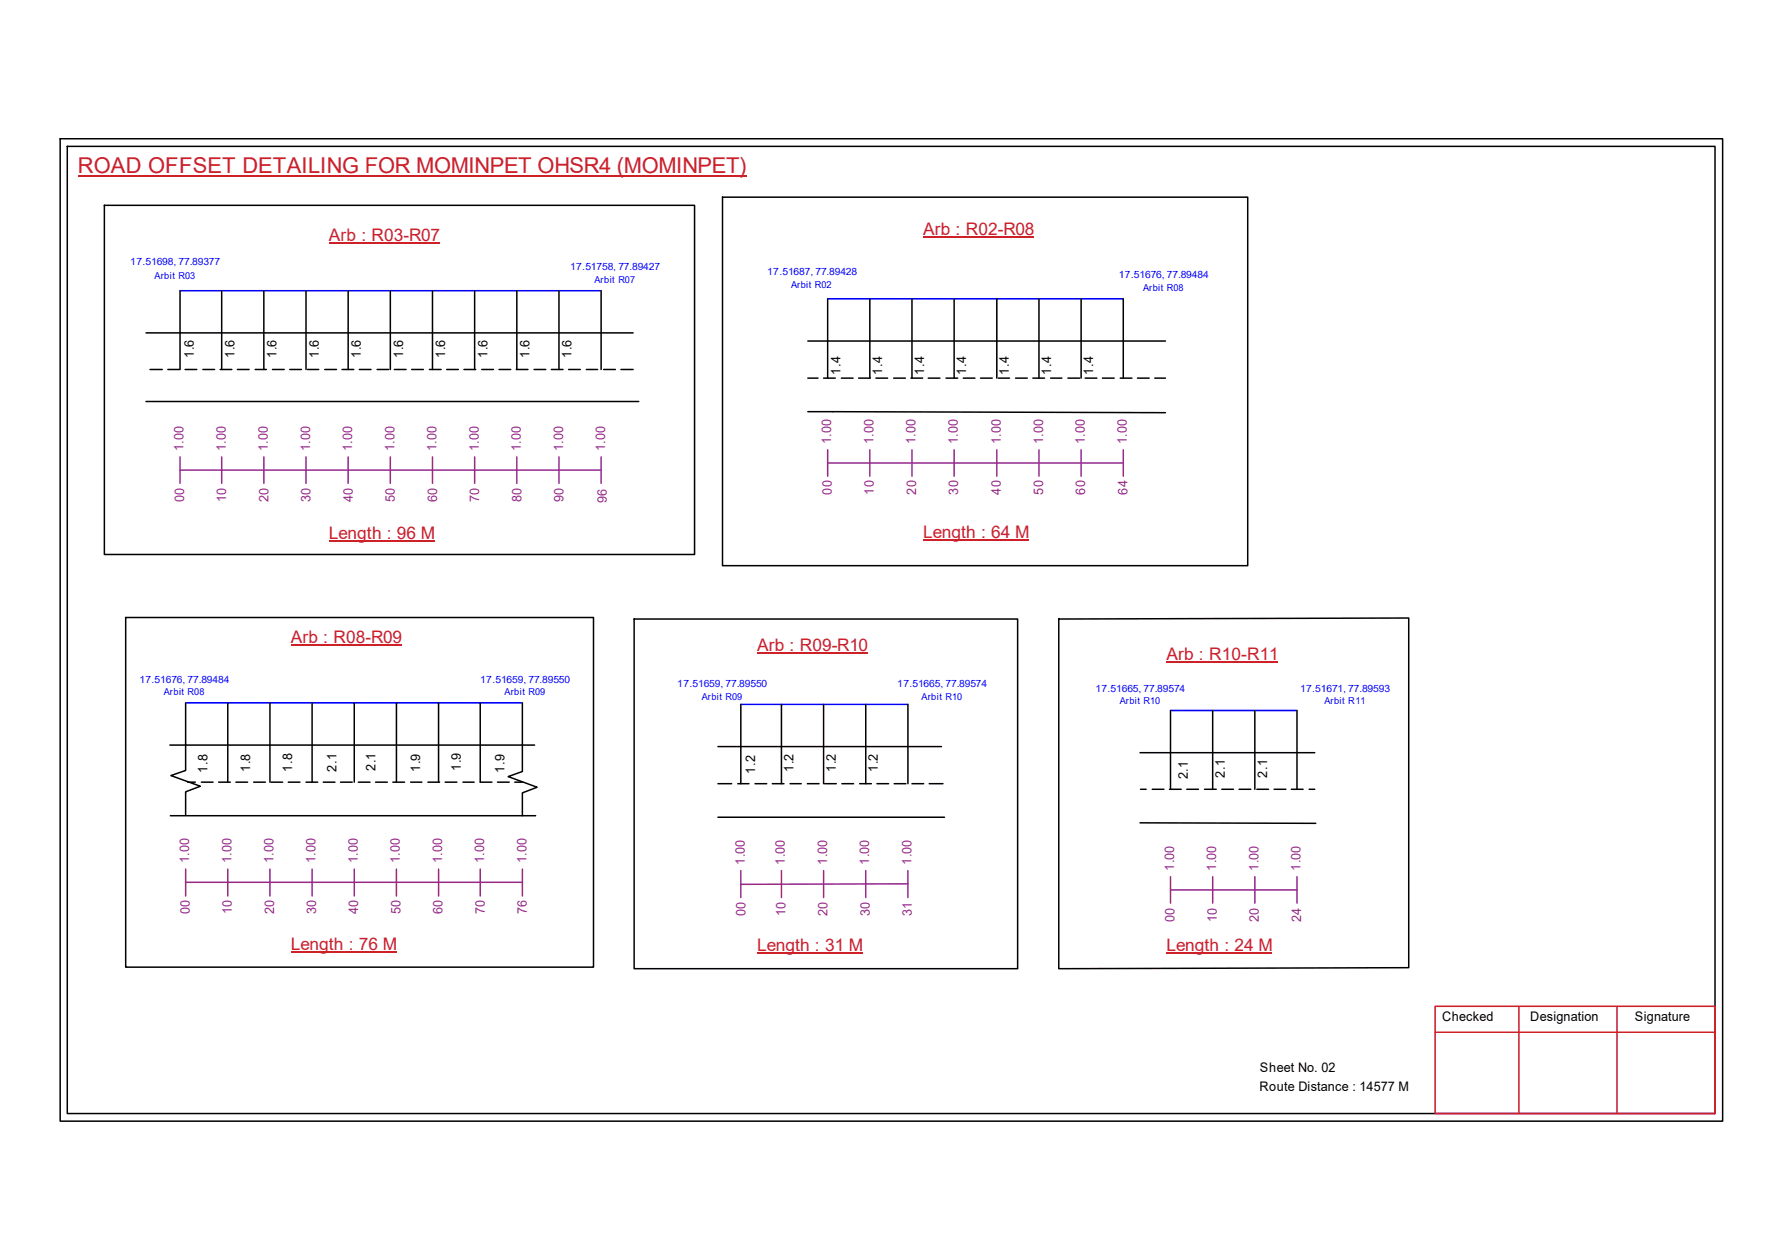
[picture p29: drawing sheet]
<svg xmlns="http://www.w3.org/2000/svg" width="297mm" height="210mm" viewBox="0 0 297 210" stroke-linecap="round" stroke-linejoin="round" font-family="sans-serif">
<defs><g id="words">
<text font-size="3.6" fill="#cd2027" x="13" y="28.9">ROAD OFFSET DETAILING FOR MOMINPET OHSR4 (MOMINPET)</text>
<g font-size="2.9" fill="#cd2027">
<text x="54.8" y="40.2">Arb : R03-R07</text>
<text x="153.9" y="39.2">Arb : R02-R08</text>
<text x="54.8" y="89.7">Length : 96 M</text>
<text x="153.9" y="89.6">Length : 64 M</text>
<text x="48.5" y="107.2">Arb : R08-R09</text>
<text x="126.2" y="108.4">Arb : R09-R10</text>
<text x="194.4" y="109.9">Arb : R10-R11</text>
<text x="48.5" y="158.3">Length : 76 M</text>
<text x="126.2" y="158.5">Length : 31 M</text>
<text x="194.4" y="158.4">Length : 24 M</text>
</g>
<g font-size="2.2">
<text x="32.3" y="59.6" transform="rotate(-90 32.3 59.6)">1.6</text>
<text x="39.1" y="59.6" transform="rotate(-90 39.1 59.6)">1.6</text>
<text x="46.1" y="59.6" transform="rotate(-90 46.1 59.6)">1.6</text>
<text x="53.1" y="59.6" transform="rotate(-90 53.1 59.6)">1.6</text>
<text x="60.2" y="59.6" transform="rotate(-90 60.2 59.6)">1.6</text>
<text x="67.2" y="59.6" transform="rotate(-90 67.2 59.6)">1.6</text>
<text x="74.2" y="59.6" transform="rotate(-90 74.2 59.6)">1.6</text>
<text x="81.2" y="59.6" transform="rotate(-90 81.2 59.6)">1.6</text>
<text x="88.3" y="59.6" transform="rotate(-90 88.3 59.6)">1.6</text>
<text x="95.3" y="59.6" transform="rotate(-90 95.3 59.6)">1.6</text>
<text x="140.1" y="62.4" transform="rotate(-90 140.1 62.4)">1.4</text>
<text x="147" y="62.4" transform="rotate(-90 147 62.4)">1.4</text>
<text x="154" y="62.4" transform="rotate(-90 154 62.4)">1.4</text>
<text x="161.1" y="62.4" transform="rotate(-90 161.1 62.4)">1.4</text>
<text x="168.2" y="62.4" transform="rotate(-90 168.2 62.4)">1.4</text>
<text x="175.2" y="62.4" transform="rotate(-90 175.2 62.4)">1.4</text>
<text x="182.2" y="62.4" transform="rotate(-90 182.2 62.4)">1.4</text>
<text x="34.6" y="128.7" transform="rotate(-90 34.6 128.7)">1.8</text>
<text x="41.7" y="128.6" transform="rotate(-90 41.7 128.6)">1.8</text>
<text x="48.7" y="128.5" transform="rotate(-90 48.7 128.5)">1.8</text>
<text x="56.1" y="128.5" transform="rotate(-90 56.1 128.5)">2.1</text>
<text x="62.6" y="128.4" transform="rotate(-90 62.6 128.4)">2.1</text>
<text x="70.1" y="128.6" transform="rotate(-90 70.1 128.6)">1.9</text>
<text x="76.8" y="128.4" transform="rotate(-90 76.8 128.4)">1.9</text>
<text x="84.1" y="128.7" transform="rotate(-90 84.1 128.7)">1.9</text>
<text x="125.9" y="128.9" transform="rotate(-90 125.9 128.9)">1.2</text>
<text x="132.3" y="128.6" transform="rotate(-90 132.3 128.6)">1.2</text>
<text x="139.3" y="128.6" transform="rotate(-90 139.3 128.6)">1.2</text>
<text x="146.3" y="128.6" transform="rotate(-90 146.3 128.6)">1.2</text>
<text x="198" y="129.8" transform="rotate(-90 198 129.8)">2.1</text>
<text x="204.2" y="129.5" transform="rotate(-90 204.2 129.5)">2.1</text>
<text x="211.2" y="129.5" transform="rotate(-90 211.2 129.5)">2.1</text>
<text x="240.4" y="170.1">Checked</text>
<text x="255.1" y="170.1">Designation</text>
<text x="272.5" y="170.1">Signature</text>
<text x="210" y="178.6">Sheet No. 02</text>
<text x="209.9" y="181.7">Route Distance : 14577 M</text>
</g>
<g font-size="2.2" fill="#93278f">
<text x="30.6" y="75.2" transform="rotate(-90 30.6 75.2)">1.00</text>
<text x="37.6" y="75.2" transform="rotate(-90 37.6 75.2)">1.00</text>
<text x="44.7" y="75.2" transform="rotate(-90 44.7 75.2)">1.00</text>
<text x="51.7" y="75.2" transform="rotate(-90 51.7 75.2)">1.00</text>
<text x="58.7" y="75.2" transform="rotate(-90 58.7 75.2)">1.00</text>
<text x="65.7" y="75.2" transform="rotate(-90 65.7 75.2)">1.00</text>
<text x="72.8" y="75.2" transform="rotate(-90 72.8 75.2)">1.00</text>
<text x="79.8" y="75.2" transform="rotate(-90 79.8 75.2)">1.00</text>
<text x="86.8" y="75.2" transform="rotate(-90 86.8 75.2)">1.00</text>
<text x="93.8" y="75.2" transform="rotate(-90 93.8 75.2)">1.00</text>
<text x="100.9" y="75.2" transform="rotate(-90 100.9 75.2)">1.00</text>
<text x="138.6" y="74" transform="rotate(-90 138.6 74)">1.00</text>
<text x="145.6" y="74" transform="rotate(-90 145.6 74)">1.00</text>
<text x="152.6" y="74" transform="rotate(-90 152.6 74)">1.00</text>
<text x="159.6" y="74" transform="rotate(-90 159.6 74)">1.00</text>
<text x="166.8" y="74" transform="rotate(-90 166.8 74)">1.00</text>
<text x="173.9" y="74" transform="rotate(-90 173.9 74)">1.00</text>
<text x="180.8" y="74" transform="rotate(-90 180.8 74)">1.00</text>
<text x="187.8" y="74" transform="rotate(-90 187.8 74)">1.00</text>
<text x="30.7" y="83.6" transform="rotate(-90 30.7 83.6)">00</text>
<text x="37.7" y="83.6" transform="rotate(-90 37.7 83.6)">10</text>
<text x="44.7" y="83.6" transform="rotate(-90 44.7 83.6)">20</text>
<text x="51.8" y="83.6" transform="rotate(-90 51.8 83.6)">30</text>
<text x="58.8" y="83.6" transform="rotate(-90 58.8 83.6)">40</text>
<text x="65.8" y="83.6" transform="rotate(-90 65.8 83.6)">50</text>
<text x="72.9" y="83.6" transform="rotate(-90 72.9 83.6)">60</text>
<text x="79.9" y="83.6" transform="rotate(-90 79.9 83.6)">70</text>
<text x="86.9" y="83.6" transform="rotate(-90 86.9 83.6)">80</text>
<text x="93.9" y="83.6" transform="rotate(-90 93.9 83.6)">90</text>
<text x="101.1" y="83.7" transform="rotate(-90 101.1 83.7)">96</text>
<text x="138.6" y="82.4" transform="rotate(-90 138.6 82.4)">00</text>
<text x="145.7" y="82.4" transform="rotate(-90 145.7 82.4)">10</text>
<text x="152.7" y="82.4" transform="rotate(-90 152.7 82.4)">20</text>
<text x="159.7" y="82.4" transform="rotate(-90 159.7 82.4)">30</text>
<text x="166.8" y="82.4" transform="rotate(-90 166.8 82.4)">40</text>
<text x="173.9" y="82.4" transform="rotate(-90 173.9 82.4)">50</text>
<text x="180.9" y="82.4" transform="rotate(-90 180.9 82.4)">60</text>
<text x="187.9" y="82.4" transform="rotate(-90 187.9 82.4)">64</text>
<text x="31.5" y="143.8" transform="rotate(-90 31.5 143.8)">1.00</text>
<text x="38.6" y="143.8" transform="rotate(-90 38.6 143.8)">1.00</text>
<text x="45.6" y="143.8" transform="rotate(-90 45.6 143.8)">1.00</text>
<text x="52.6" y="143.8" transform="rotate(-90 52.6 143.8)">1.00</text>
<text x="59.6" y="143.8" transform="rotate(-90 59.6 143.8)">1.00</text>
<text x="66.7" y="143.8" transform="rotate(-90 66.7 143.8)">1.00</text>
<text x="73.7" y="143.8" transform="rotate(-90 73.7 143.8)">1.00</text>
<text x="80.7" y="143.8" transform="rotate(-90 80.7 143.8)">1.00</text>
<text x="87.8" y="143.8" transform="rotate(-90 87.8 143.8)">1.00</text>
<text x="124.2" y="144.1" transform="rotate(-90 124.2 144.1)">1.00</text>
<text x="130.8" y="144.1" transform="rotate(-90 130.8 144.1)">1.00</text>
<text x="137.9" y="144.1" transform="rotate(-90 137.9 144.1)">1.00</text>
<text x="144.9" y="144.1" transform="rotate(-90 144.9 144.1)">1.00</text>
<text x="151.9" y="144.1" transform="rotate(-90 151.9 144.1)">1.00</text>
<text x="195.7" y="145.1" transform="rotate(-90 195.7 145.1)">1.00</text>
<text x="202.7" y="145.1" transform="rotate(-90 202.7 145.1)">1.00</text>
<text x="209.8" y="145.1" transform="rotate(-90 209.8 145.1)">1.00</text>
<text x="216.8" y="145.1" transform="rotate(-90 216.8 145.1)">1.00</text>
<text x="31.6" y="152.3" transform="rotate(-90 31.6 152.3)">00</text>
<text x="38.6" y="152.3" transform="rotate(-90 38.6 152.3)">10</text>
<text x="45.7" y="152.3" transform="rotate(-90 45.7 152.3)">20</text>
<text x="52.7" y="152.3" transform="rotate(-90 52.7 152.3)">30</text>
<text x="59.7" y="152.3" transform="rotate(-90 59.7 152.3)">40</text>
<text x="66.8" y="152.3" transform="rotate(-90 66.8 152.3)">50</text>
<text x="73.8" y="152.3" transform="rotate(-90 73.8 152.3)">60</text>
<text x="80.8" y="152.3" transform="rotate(-90 80.8 152.3)">70</text>
<text x="87.8" y="152.3" transform="rotate(-90 87.8 152.3)">76</text>
<text x="124.2" y="152.6" transform="rotate(-90 124.2 152.6)">00</text>
<text x="130.9" y="152.6" transform="rotate(-90 130.9 152.6)">10</text>
<text x="138" y="152.6" transform="rotate(-90 138 152.6)">20</text>
<text x="145" y="152.6" transform="rotate(-90 145 152.6)">30</text>
<text x="152" y="152.6" transform="rotate(-90 152 152.6)">31</text>
<text x="195.8" y="153.6" transform="rotate(-90 195.8 153.6)">00</text>
<text x="202.8" y="153.6" transform="rotate(-90 202.8 153.6)">10</text>
<text x="209.8" y="153.6" transform="rotate(-90 209.8 153.6)">20</text>
<text x="216.9" y="153.6" transform="rotate(-90 216.9 153.6)">24</text>
</g>
<g font-size="1.7" fill="#00f">
<text x="21.7" y="44.2">17.51698, 77.89377</text>
<text x="95" y="45">17.51758, 77.89427</text>
<text x="127.9" y="45.8">17.51687, 77.89428</text>
<text x="186.5" y="46.3">17.51676, 77.89484</text>
<text x="23.2" y="113.7">17.51676, 77.89484</text>
<text x="80" y="113.7">17.51659, 77.89550</text>
<text x="112.9" y="114.5">17.51659, 77.89550</text>
<text x="149.6" y="114.5">17.51665, 77.89574</text>
<text x="182.6" y="115.2">17.51665, 77.89574</text>
<text x="216.7" y="115.2">17.51671, 77.89593</text>
</g>
<g font-size="1.6" fill="#00f">
<text x="25.8" y="46.4">Arbit R03</text>
<text x="99.1" y="47.2">Arbit R07</text>
<text x="131.9" y="47.9">Arbit R02</text>
<text x="190.5" y="48.4">Arbit R08</text>
<text x="27.3" y="115.8">Arbit R08</text>
<text x="84.1" y="115.8">Arbit R09</text>
<text x="117" y="116.6">Arbit R09</text>
<text x="153.6" y="116.6">Arbit R10</text>
<text x="186.6" y="117.3">Arbit R10</text>
<text x="220.8" y="117.3">Arbit R11</text>
</g>
</g></defs>
<g fill="none" stroke="#000" stroke-width=".25">
<path d="M10 23.1h277.1v163.7h-277.1zM11.2 24.4h274.7v161.1h-274.7zM17.4 34.2h98.4v58.2h-98.4zM120.4 32.9h87.6v61.3h-87.6zM24.3 55.5h81.2M30 48.4v13.2M37 48.4v13.2M44 48.4v13.2M51 48.4v13.2M58 48.4v13.2M65.1 48.4v13.2M72.1 48.4v13.2"/>
<path d="M79.1 48.4v13.2M86.1 48.4v13.2M93.2 48.4v13.2M100.2 48.4v13.2M134.7 56.8h59.6M138 49.8v13.2M145 49.8v13.2M152 49.8v13.2M159 49.8v13.2M166.2 49.8v13.2M173.2 49.8v13.2M180.2 49.8v13.2"/>
<path d="M187.2 49.8v13.2M24.3 66.9h82.2M25 61.6h2M28 61.6h1.9M30.9 61.6h1.9M33.8 61.6h2M36.7 61.6h1.9M39.6 61.6h1.9M42.5 61.6h1.9M45.4 61.6h2M48.3 61.6h1.9M51.3 61.6h1.8"/>
<path d="M54.1 61.6h2M57 61.6h2M59.9 61.6h1.9M62.9 61.6h1.9M65.7 61.6h2M68.6 61.6h2M71.6 61.6h1.9M74.5 61.6h1.9M77.3 61.6h2M80.3 61.6h2M83.2 61.6h1.9M86.1 61.6h1.9"/>
<path d="M89 61.6h2M91.9 61.6h1.9M94.8 61.6h1.9M97.7 61.6h1.9M100.6 61.6h2M103.5 61.6h2M134.7 68.6l59.6 .1M134.7 63h1.7M137.3 63h1.9M140.2 63h2M143.1 63h2M146 63h2"/>
<path d="M149 63h1.9M151.8 63h2M154.7 63h2M157.7 63h1.9M160.6 63h1.9M163.4 63h2M166.4 63h1.9M169.3 63h1.9M172.2 63h1.9M175.1 63h1.9M178 63h2M180.9 63h1.9"/>
<path d="M183.8 63h1.9M186.7 63h2M189.6 63h2M192.5 63h1.8M21 102.9h77.9v58.2h-77.9zM30.9 117.1v7M38 117.1v13.2M45 117.1v13.2M52 117.1v13.2M59.1 117.1v13.2M66.1 117.1v13.2M73.1 117.1v13.2"/>
<path d="M80 117.1v13.2h2M87.1 117.1v11.4l-2.4 .9 4.8 1.7-2.4 1v3.8M105.7 103.1h63.9v58.3h-63.9zM123.5 117.3v13.3M130.3 117.3v13.3M137.3 117.3v13.3M144.3 117.3v13.3M151.3 117.3v13.3M176.5 103.1l58.3-.1v58.2l-58.3 .2zM195.1 118.4v13.1M202.1 118.4v13.1M209.2 118.4v13.1"/>
<path d="M216.2 118.4v13.1M28.3 124.1h60.8M28.4 135.9h60.9M30.9 124v4.4l-2.4 .8 4.9 1.8-2.5 .9v3.8M31.3 130.3h1.3M33.6 130.3h1.9M36.4 130.3h2M39.3 130.3h2M42.3 130.3h1.9M45.2 130.3h1.9M48 130.3h2M51 130.3h2"/>
<path d="M53.9 130.3h1.9M56.8 130.3h1.9M59.7 130.3h2M62.6 130.3h2M65.5 130.3h1.9M68.4 130.3h1.9M71.3 130.3h2M74.2 130.3h2M77.2 130.3h1.8M82.9 130.3h2M85.8 130.3h1.3M119.7 124.4h37.2"/>
<path d="M119.7 136.1h37.7M119.7 130.6h2.3M123 130.6h1.8M125.9 130.6h1.9M128.7 130.6h2M131.7 130.6h1.9M134.6 130.6h1.9M137.5 130.6h1.9M140.3 130.6h2M143.3 130.6h1.9M146.2 130.6h1.9M149.1 130.6h1.9"/>
<path d="M152 130.6h2M154.9 130.6h2.3M190 125.4h29.2M190 137.1l29.3 .1M190.1 131.5h.9M192.1 131.5h1.9M194.9 131.5h2M197.8 131.5h2M200.8 131.5h1.9M203.7 131.5h1.9M206.5 131.5h2M209.5 131.5h2"/>
<path d="M212.4 131.5h1.9M215.3 131.5h1.9M218.2 131.5h1"/>
</g>
<path d="M239.2 167.6h46.7v17.9h-46.7zM239.2 172h46.7M253.2 167.6v17.9M269.5 167.6v17.9" fill="none" stroke="#cc1f26" stroke-width=".25"/>
<path d="M13 29.3h111.4" fill="none" stroke="#cd2027" stroke-width=".25"/>
<path d="M30 48.4h70.2M138 49.8h49.2M30.9 117.1h56.2M123.5 117.3h27.8M195.1 118.4h21.1" fill="none" stroke="#00f" stroke-width=".25"/>
<g fill="none" stroke="#93278f" stroke-width=".25">
<path d="M30 78.3h70.2M30 76.1v4.4M37 76.1v4.4M44 76.1v4.4M51 76.1v4.4M58 76.1v4.4M65.1 76.1v4.4M72.1 76.1v4.4M79.1 76.1v4.4M86.1 76.1v4.4M93.2 76.1v4.4M100.2 76.1v4.4"/>
<path d="M138 77.1h49.2M138 74.9v4.4M145 74.9v4.4M152 74.9v4.4M159 74.9v4.4M166.2 74.9v4.4M173.2 74.9v4.4M180.2 74.9v4.4M187.2 74.9v4.4M30.9 147h56.2M30.9 144.8v4.5M38 144.8v4.5"/>
<path d="M45 144.8v4.5M52 144.8v4.5M59.1 144.8v4.5M66.1 144.8v4.5M73.1 144.8v4.5M80 144.8v4.5M87.1 144.8v4.5M123.5 145v4.5M130.3 145v4.5M137.3 145v4.5M144.3 145v4.5M151.3 147.2l-27.8 .1"/>
<path d="M151.3 145v4.5M195.1 148.3h21.1M195.1 146v4.5M202.1 146v4.5M209.2 146v4.5M216.2 146v4.5"/>
</g>
<path d="M153.9 39.5h18.4M54.8 40.6h18.5M54.8 90.1h17.6M153.9 89.9h17.6M48.5 107.5h18.4M126.2 108.7h18.4M194.4 110.2h18.7M48.5 158.7h17.6M126.2 158.8h17.6M194.4 158.7h17.6" fill="none" stroke="#cd2027" stroke-width=".17"/>
<use href="#words"/>
</svg>
